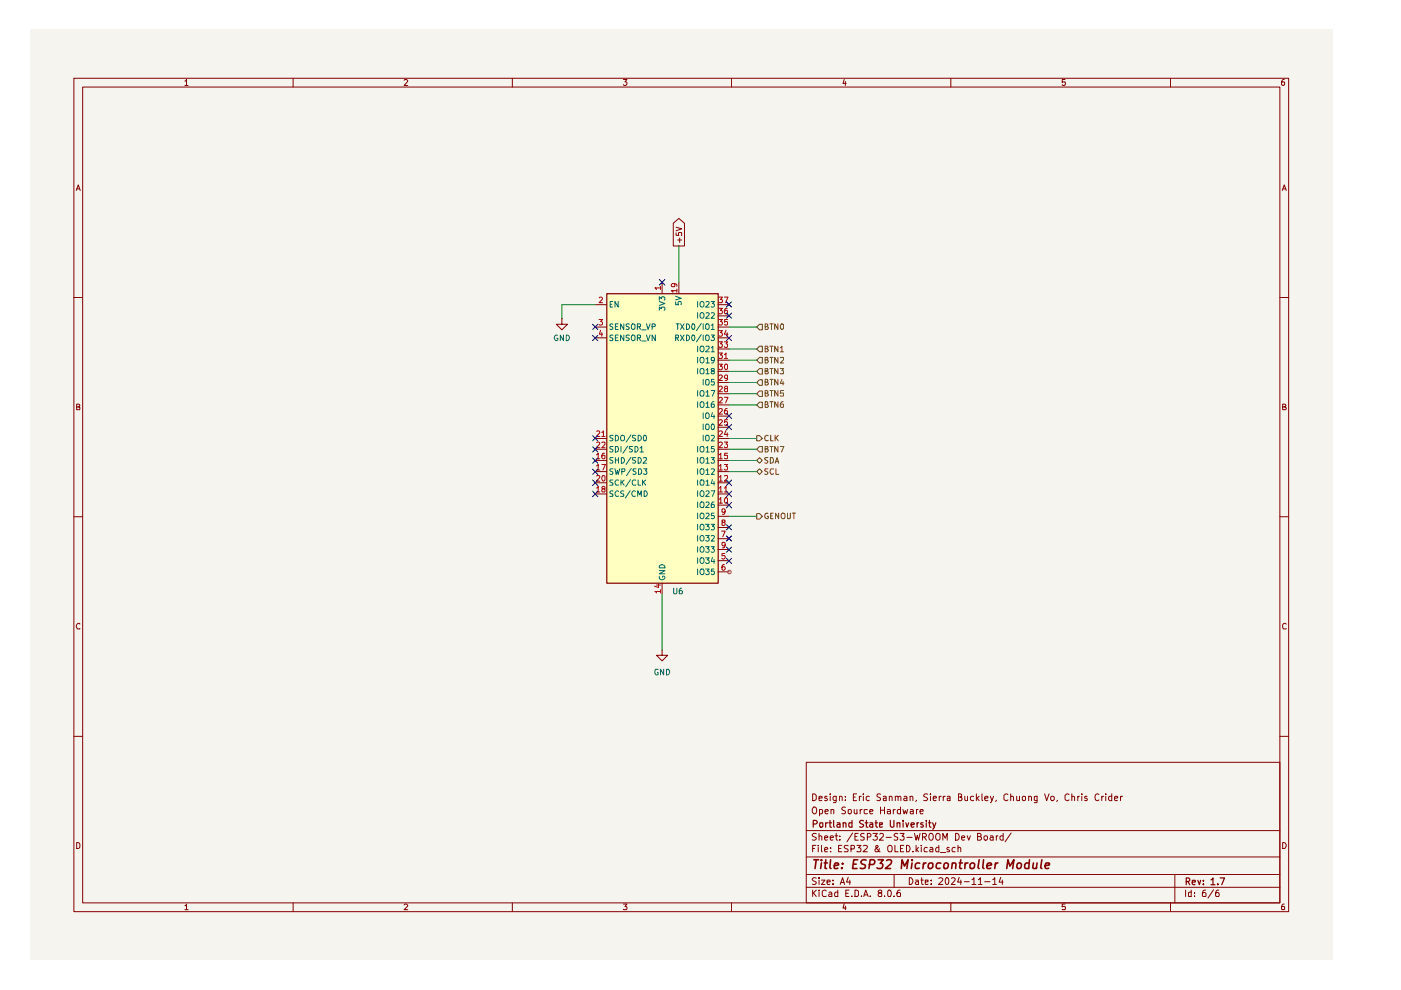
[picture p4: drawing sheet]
<svg xmlns="http://www.w3.org/2000/svg" width="297mm" height="210mm" viewBox="0 0 297 210" stroke-linecap="round" stroke-linejoin="round" font-family="sans-serif">
<path d="M6.3 6.4h276.2v197.1h-276.2z" fill="#f5f4ef"/>
<g fill="none" stroke="#840000" stroke-width=".21">
<path d="M15.7 16.6h257.5v176.7h-257.5zM17.5 18.5h253.9v172.9h-253.9zM39.2 17.2h.2l.1-.4v1.3M39.2 18.1h.7M62.1 16.6v1.9M85.7 17l.2-.2h.3l.2 .3-.7 1h.7M108.6 16.6v1.9M132.2 16.8h.7l-.4 .6 .4 .1v.4l-.2 .2h-.4l-.1-.2M155.1 16.6v1.9M179 16.8l-.3 .9h.7M179.2 17.3v.8M201.6 16.6v1.9"/>
<path d="M225.8 16.8h-.6v.6h.6l.1 .1-.1 .5-.4 .1-.2-.2M248.2 16.6v1.9M272.3 16.8h-.3a.93 .93 0 0 0-.2 1.2h.5l.1-.5-.1-.1h-.5l-.1 .1M16.2 40.4l.4-1.2 .4 1.2M16.3 40h.5M271.9 40.4l.4-1.2 .4 1.2M272 40h.6M15.7 63.1h1.8M271.4 63.1h1.8M16.3 86.3h.4l.2-.3-.1-.2-.5-.1v1.2h.5l.1-.5-.2-.1M271.9 86.3l.6-.1v-.4l-.6-.1v1.2h.6l.2-.4-.3-.2M15.7 109.6h1.8"/>
<path d="M271.4 109.6h1.8M16.9 132.3l-.1-.1a.66 .66 0 0 0-.6 .4 .66 .66 0 0 0 .2 .7h.5M272.7 132.3l-.4-.1-.4 .3v.6l.2 .2h.6M15.7 156.1h1.8M271.4 156.1h1.8M16.3 178.6h.3l.3 .4v.6l-.3 .3h-.3zM170.9 161.6h100.5v29.8h-100.5zM170.9 176.1h100.5M172.3 168.3h.3l.5 .4v.7l-.5 .4h-.3zM172.3 179.9h.4M172.6 171.1h.2a.89 .89 0 0 1 0 1.5h-.2a.89 .89 0 0 1 0-1.5zM173 179.2h-.7v1.4"/>
<path d="M173.1 176.8l-.6-.1-.3 .3 .1 .3 .7 .2 .1 .2a.51 .51 0 0 1-.4 .4 .51 .51 0 0 1-.5 0M173.5 179.2v.1M173.5 179.7v.9M173.7 177.3l.3-.1 .2 .2v.7M173.7 169.2h.6l-.1-.3h-.5v.8h.5M173.7 176.7v1.4M173.7 171.7l.5-.1 .2 .3-.1 .6h-.6M173.7 171.6v1.4M174.2 179.2v1.2l.1 .2M174.8 177.6l.7-.1-.1-.2-.4-.1-.2 .2 .1 .7h.5M174.9 172h.7l-.2-.4-.5 .2v.5l.3 .3 .3-.1M175.3 168.9l-.3-.1-.2 .3 .1 .1h.4l.1 .4-.1 .2-.5-.1"/>
<path d="M176 177.6l.7-.1-.1-.2-.4-.1-.2 .2 .1 .7h.5M176 168.3v.2M176 168.8v1M176.1 179.7v.2M176.2 171.7h.6v.9M176.2 171.6v1M177 177.2h.6M177.3 176.7v1.2l.3 .2M177.3 168.8v1.1l-.2 .3h-.4M177.3 168.9l-.4-.1-.3 .3v.4l.3 .3 .4-.1M177.8 179.9h.5M178 168.9l.3-.1 .3 .2v.8"/>
<path d="M178 168.8v1M178.1 178v.1M178.1 177.3v.1M178.5 179.2h-.7v1.4h.7M179.2 171.2l-.5-.1-.2 .3 .1 .3 .6 .3v.4l-.2 .2-.5-.1M179.2 169.6v.2M179.2 168.9v.1M179.8 179.3h-.7l-.1 .4 .2 .2 .5 .1 .1 .3-.1 .3h-.7M179.8 171.7h.1a.36 .36 0 0 1 .6 .2l-.1 .6-.3 .1-.3-.2zM180.8 176.6l-1.2 1.9M180.9 169h.5M181.1 171.6v.7a.36 .36 0 0 0 .6 .2v-.1"/>
<path d="M181.3 177.4h.4M181.6 168.3h-.7v1.5h.7M181.7 179.2h.8l-.5 .5h.3l.2 .3v.5h-.8M181.7 171.6v1M181.9 176.7h-.6v1.4h.6M182.2 168.8v1M182.4 171.6v1M182.6 168.8l-.4 .3M182.8 171.6l-.4 .3M183 179.3h.8l.1 .4-.9 .9h.9M183 168.3v.2M183 168.8v1"/>
<path d="M183.2 176.8l-.5-.1-.2 .3v.3l.7 .2v.5l-.2 .1h-.5M183.9 177.5h.5l.3-.3v-.2l-.3-.3h-.5v1.4M183.9 171.7h-.7v.7l.3 .2 .4-.1M184.3 168.9l-.4-.1-.3 .3v.4l.3 .3 .4-.1M184.4 172h.7l-.1-.3-.4-.1-.2 .2 .1 .7h.5M185.1 176.7h.9l-.5 .6 .4 .1 .1 .5a.59 .59 0 0 1-.9 .1M186.4 179.9l-.3 .7h-.4l-.2-.3 .1-.3 .6-.5-.2-.3-.2 .1-.1 .3 .7 1h.2M186.5 176.9l.2-.2 .5 .1 .1 .5-.9 .8h.9M186.7 168.4h-.7v.5a.56 .56 0 0 1 .6 .8h-.7M186.7 171.1v1.5M186.7 171.8h.8M187.3 168.9h.6v.9"/>
<path d="M187.5 171.1v1.5M187.9 169.2h-.6v.5h.6M187.9 177.5h1.1M188.1 171.7l.5-.1 .2 .2v.8M188.3 179.4l.3-.2a.46 .46 0 0 1 .5 .5l-.1 .9h-.5a.99 .99 0 0 1-.2-1.2zM188.6 168.9l.4-.1 .1 .2v.8M188.6 168.8v1M188.8 172h-.7v.5h.7M189.4 171.6v1M189.7 179.2v1.4h.7M189.8 171.6l-.4 .3M189.8 168.9l.4-.1 .2 .2v.8"/>
<path d="M189.8 168.8v1M190.3 176.8l-.5-.1-.2 .3 .1 .3 .6 .2v.5l-.2 .1h-.5M190.4 169l.3-.2 .3 .2v.8M190.8 176.7h.9l-.4 .6h.3v.8h-.6l-.2-.1M190.9 171.7l-.4-.1-.3 .3 .1 .6h.6M190.9 179.9h.4M190.9 171.1v1.5M191.4 171.6l.3 1 .2-.7 .3 .7 .2-1M191.6 179.2h-.7v1.4h.7M191.7 168.9l.4-.1 .2 .2v.8M192.2 179.2a.76 .76 0 0 1 .7 .5 .76 .76 0 0 1-.2 .9h-.5zM192.3 169.2h-.6l-.1 .2 .3 .4 .4-.1"/>
<path d="M192.3 177.5h1.1M193 168.9l.4-.1 .1 .2v.8M193 168.8v1M193 171.7l.4-.1 .2 .2v.8M193.6 172h-.6v.2l.1 .4 .5-.1M193.9 176.7l.3 1.4 .3-1 .2 1 .4-1.4M194.2 179.2v1.4M194.3 169.7l-.2 .2M194.3 171.6v1M194.6 171.6l-.3 .1v.2M194.7 179.7l-.5 .6M195.1 172h.6l-.1-.4h-.4l-.1 .2v.5l.1 .3 .5-.1"/>
<path d="M195.3 179.2v.1M195.3 179.7v.9M195.6 177.5h.6l.2-.3v-.2l-.2-.3h-.6v1.4M195.9 177.5l.5 .6M196.6 179.7h-.4a.59 .59 0 0 0-.1 .9h.5M196.7 168.4l-.5-.1-.4 .4 .1 .2 .5 .2 .3 .4-.3 .3-.6-.1M197.1 176.8l.4-.1a.89 .89 0 0 1 0 1.4h-.2a.97 .97 0 0 1-.2-1.3zM197.2 179.7h.4l.2 .2v.7h-.6l-.1-.3 .7-.3M197.3 168.3v.2M197.3 168.8v1M197.9 169.2h.6l-.1-.4h-.4l-.1 .2v.6l.1 .2 .5-.1M198.7 176.7l.6 .3v.9l-.6 .2a.89 .89 0 0 1 0-1.4z"/>
<path d="M199.1 179.2v1.4l-.6-.1a.6 .6 0 0 1 .1-.8h.5M199.1 168.8v1M199.6 168.8l-.5 .3M199.9 178.1v-1.4l.5 1 .4-1v1.4M200 168.8v1M200.4 168.8l-.4 .3M200.8 168.9h.6v.9M201.3 179.7h-.4l-.2 .2 .2 .3 .4 .1v.3h-.6M201.4 169.2h-.6v.5h.6M202.5 179.7h-.4a.59 .59 0 0 0-.1 .9h.5M202.6 176.7a.72 .72 0 0 1 .8 .7 .72 .72 0 0 1-.8 .7zM203.1 179.8l.2-.1h.3l.1 .9"/>
<path d="M203.1 179.2v1.4M203.2 169l.7-.1v-.4l-.7-.2v1.5h.5l.2-.1 .1-.5-.4-.2M203.9 177.6l.7-.1-.2-.3-.5 .2v.5l.2 .2h.4M204.6 168.8v.8l.2 .2 .3-.2M205.1 177.2l.3 .9 .3-.9M205.1 168.8v1M206.4 168.9h-.6l-.1 .6a.45 .45 0 0 0 .7 .2M207 168.3v1.5M207.2 169.2l.4 .6M207.3 177.4l.6-.1 .1-.3-.2-.3h-.5v1.4h.6l.2-.2v-.3l-.3-.2M207.6 168.8l-.6 .5M208.2 168.3v1.4l.2 .1"/>
<path d="M208.7 177.3l.4-.1 .3 .3v.4l-.3 .2h-.2l-.3-.2zM208.8 169.2h.7v-.3l-.5-.1-.2 .2 .1 .7h.6M210 177.3l.4-.1 .2 .2v.7M210 168.8l.3 1M210.6 177.5h-.5l-.2 .3 .2 .3h.5M210.7 168.8l-.6 1.3-.1 .1M211.2 169.7l-.1 .2M211.2 177.2v.9M211.6 177.2l-.4 .1v.2M212.7 177.3l-.4-.1-.3 .3v.4l.3 .2h.4M212.7 176.7v1.4M213.7 168.5l-.4-.2-.4 .4v.9l.4 .2 .4-.2"/>
<path d="M214.3 168.9l.4-.1 .2 .2v.8M214.3 168.3v1.5M214.4 176.6l-1.3 1.9M215.6 168.8v.9l.3 .1 .3-.2M216.2 168.8v1M216.8 168.9h.6l-.1 .8h-.5zM218.1 168.9l.3-.1 .3 .2v.8M218.1 168.8v1M219.9 168.8v1.3l-.6 .1M219.9 168.9h-.6v.7l.2 .2 .4-.1M221.5 168.3l.4 1.5 .5-1.5M222.8 168.9l.5-.1 .2 .3v.4l-.2 .3h-.3l-.2-.3z"/>
<path d="M224.2 169.7l-.2 .2M226.7 168.5l-.5-.2-.4 .4 .1 .9 .3 .2 .5-.2M227.2 168.9l.4-.1 .2 .2v.8M227.2 168.3v1.5M228.5 168.8v1M228.9 168.8l-.4 .1v.2M229.4 168.3v.2M229.4 168.8v1M230.5 168.9l-.4-.1-.1 .3v.1h.4l.1 .4-.1 .2-.4-.1M233 168.5a.55 .55 0 0 0-.7 0 .55 .55 0 0 0-.1 .7v.4l.4 .2 .4-.2M233.6 168.8v1M234 168.8l-.4 .3"/>
<path d="M234.4 168.3v.2M234.4 168.8v1M235.7 168.9l-.4-.1-.3 .3v.4l.3 .3 .4-.1M235.7 168.3v1.5M236.3 169.2h.7l-.2-.4-.5 .2v.6l.3 .2 .3-.1M237.6 168.8v1M238 168.8l-.4 .3M271.9 178.6a.65 .65 0 0 1 .8 .7 .65 .65 0 0 1-.8 .6zM39.2 192h.2l.1-.3v1.2M39.2 192.9h.7M62.1 191.4v1.9M85.7 191.9l.2-.2h.3l.2 .2-.7 1h.7"/>
<path d="M108.6 191.4v1.9M132.2 191.7h.7l-.4 .5 .4 .2v.3l-.1 .2-.6-.1M155.1 191.4v1.9M170.9 188.1h100.5M170.9 185.4h100.5M170.9 181.7h100.5M172.3 188.7v1.4M172.5 189.3l.6 .8M173.1 186.2l-.6-.1-.3 .3 .3 .4 .6 .3a.51 .51 0 0 1-.4 .4 .51 .51 0 0 1-.5 0M173.1 188.7l-.8 .8M173.7 188.7v.2M173.7 186.1v.2"/>
<path d="M173.7 186.6v.9M173.7 189.1v1M174.2 186.6h.7l-.7 .9h.7M174.8 180.2l.7-.2-.1-.3h-.4l-.2 .2 .1 .7h.5M175.2 188.9l-.4-.2-.5 .4 .1 .8 .2 .2 .6-.1M175.3 187l.7-.1-.1-.3h-.5l-.1 .2 .1 .7h.5M175.8 189.2l.4-.1 .2 .3v.7h-.6l-.1-.4 .7-.2M176.1 180.5v.1M176.6 187.4v.1M176.6 186.6v.2M177.6 188.7v1.4h-.6v-.9h.6M178.1 187.5l.5-1.4 .5 1.4"/>
<path d="M178.3 187.1h.6M179 191.6l-.3 .9h.7M179.2 192.1v.8M179.3 189.4h.5M179.8 186l-.3 1h.8M180 188.7h-.7v1.4h.7M180.2 186.6v.9M180.4 180h.5l.2-.2a.36 .36 0 0 0-.2-.6h-.5v1.4M180.6 190v.1M181.3 188.7h.3l.4 .4v.6l-.2 .4h-.5zM182.6 190v.1M183.1 190.1l.5-1.4 .5 1.4"/>
<path d="M183.2 189.7h.7M184.5 190v.1M186.4 189.3l-.2-.3 .2-.3 .5 .1v.3l-.7 .5 .2 .5h.5v-.6l-.2-.2M187.5 190v.1M188.2 189l.3-.3a.78 .78 0 0 1 .6 .6 .78 .78 0 0 1-.3 .8l-.5-.1zM189.6 190v.1M189.6 185.4v2.7M190.8 188.7l-.5 .2-.1 .9 .1 .3 .6-.1-.1-.7-.4-.1-.2 .3M192.8 186.1a.72 .72 0 0 1 .8 .7 .72 .72 0 0 1-.8 .7zM193.5 180.5v.1M194.1 186.6h.5l.1 .9M194.3 180.1l.4 .5"/>
<path d="M194.7 186.9h-.4l-.2 .3 .2 .3h.4M195.2 186.6h.5M195.4 186.1v1.2l.3 .2M196.2 187l.6-.1v-.3h-.6v.9h.6M197.4 187.4v.1M197.4 186.6v.2M199.1 186.3v-.1a.47 .47 0 0 1 .8 .3l-.9 1h.9M199.4 180.8h1.1M200.5 186.3l.2-.2a.8 .8 0 0 1 .5 .7 .8 .8 0 0 1-.5 .7l-.2-.1-.1-.5zM201.6 191.4v1.9M201.8 186.3l.1-.2h.4l.2 .4-.8 1h.8M203.4 186l-.4 1h.9"/>
<path d="M203.7 186.6v.9M204.5 186.9h1M206.1 186.5l.4-.4v1.4M206.1 187.5h.8M207.4 186.5l.5-.4v1.4M207.4 187.5h.8M208.8 186.9h1.1M210.5 186.5l.4-.4v1.4M210.5 187.5h.7M212.2 186l-.4 1h.9M212.5 186.6v.9M225.8 191.7h-.6v.6l.6-.1 .1 .2-.1 .5-.6-.1"/>
<path d="M248.2 191.4v1.9M249.1 185.4v6M251.4 188.7v1.4M252.6 188.7v1.4h-.5l-.1-.8 .2-.2 .4 .1M253.2 190v.1M253.2 189.2v.2M255.6 188.7l-.5 .2-.2 .9 .1 .3 .7-.1-.1-.7-.4-.1-.3 .3M257.3 188.6l-1.2 1.8M258.4 188.7l-.4 .1-.3 .5 .1 .8h.6v-.8l-.4-.1-.3 .3M272.3 191.7h-.3a.93 .93 0 0 0-.2 1.2h.5l.1-.5-.1-.2h-.5l-.1 .2"/>
</g>
<g fill="none" stroke="#840000" stroke-width=".25">
<path d="M172.4 174.7l.7-.1 .2-.4-.4-.3h-.5v1.5M173.9 174.5h.6v.7l-.3 .2-.4-.3zM175 174.5v.9M175.5 174.5h-.3l-.2 .2M175.7 174.5h.6M176 173.9v1.4l.3 .1M176.7 173.9v1.2l.2 .3M177.5 174.5h.5l.1 .9M178.1 174.8h-.5l-.2 .2 .2 .4 .5-.1M178.8 174.5h.5l.1 .9M178.8 174.5v.9M180.6 174.5h-.6v.2v.6h.6"/>
<path d="M180.6 173.9v1.5M183.1 174l-.6-.1-.3 .3 .3 .4 .6 .4a.51 .51 0 0 1-.3 .4 .51 .51 0 0 1-.6-.1M183.4 174.5h.6M183.7 173.9v1.4l.3 .1M184.4 174.5h.6v.9M185 174.8h-.4l-.2 .2 .2 .4 .4-.1M185.5 174.5h.6M185.7 173.9v1.2l.4 .3M186.5 174.9l.6-.1v-.3h-.6v.8h.6M188.8 173.9v1.2l.2 .3 .5-.2v-1.3M190.2 174.5h.6v.9M190.2 174.5v.9"/>
<path d="M191.5 173.9v.2M191.5 174.5v.9M192.1 174.5l.2 .9 .4-.9M193.2 174.9l.6-.1v-.3h-.5l-.1 .1 .1 .7h.5M194.4 174.5v.9M194.8 174.5h-.3l-.1 .2M195.7 174.5h-.4l-.1 .1 .5 .4v.3h-.5M196.4 173.9v.2M196.4 174.5v.9M196.9 174.5h.5M197.1 173.9v1.2l.3 .3M197.7 174.5l.4 .9"/>
<path d="M198.4 174.5l-.5 1.2-.2 .1M251.5 186.9h.5l.3-.3v-.2l-.3-.3h-.5v1.5M251.8 186.9l.5 .7M252.8 187.1l.6-.1v-.4h-.5l-.1 .2 .1 .7h.5M254 186.6l.3 1 .3-1M255.1 187.4v.2M255.1 186.6v.2M256.8 186.6l.4-.5v1.5M256.8 187.6h.8M258.2 187.4v.2M258.7 186.1h.9l-.6 1.5"/>
</g>
<g fill="none" stroke="#840000" stroke-width=".34">
<path d="M172.6 182.3h1M173.1 182.3l-.3 1.8M174.2 182.3v.2M174.2 183l-.2 1.1M174.8 183h.6M175.1 182.3l-.2 1.8h.4M176.1 182.3l-.2 1.6 .3 .2M176.9 183.6l.9-.2-.1-.4h-.7l-.1 .9 .1 .2h.6M178.5 184v.1M178.6 183v.2M180.9 183.2h.6M181.9 182.3h-.9l-.2 1.8h.9"/>
<path d="M183.6 182.4l-.6-.1-.5 .4 .2 .4 .8 .4-.1 .5-.4 .1h-.6M184.3 183.3h.8l.2-.2a.5 .5 0 0 0-.1-.8h-.7l-.3 1.8M186.2 182.3h1.1l-.7 .7 .4 .1 .2 .3-.3 .7h-.7l-.3-.1M188 182.5l.3-.2 .6 .1a.51 .51 0 0 1 0 .7l-1.2 1h1.1M191.1 184.1l.2-1.8 .5 1.3 .7-1.3-.2 1.8M193.4 182.3v.2M193.4 183l-.2 1.1M195 183a.65 .65 0 0 0-.9 .3v.7a.64 .64 0 0 0 .8 .1M195.8 183l-.1 1.1M196.3 183l-.6 .3M196.9 183.1l.4-.1 .5 .1v.7l-.3 .3h-.4l-.3-.1zM199.5 183h-.6l-.4 .3v.7l.3 .1h.5"/>
<path d="M200.2 183.1l.3-.1 .5 .1v.7l-.2 .3h-.6l-.1-.3zM201.9 183.1l.3-.1h.4v1.1M201.9 183l-.1 1.1M203.4 183h.6M203.7 182.3l-.2 1.6 .4 .2M204.6 183v1.1M205.2 183h-.4l-.2 .3M205.7 183.3l.4-.3h.4l.2 .3-.1 .5a.56 .56 0 0 1-.9 .2zM207.6 182.3l-.3 1.6 .3 .2M208.5 182.3l-.1 1.6 .2 .2M209.3 183.6l.9-.2-.1-.4a.6 .6 0 0 0-.8 .2v.9h.8M211.1 183l-.2 1.1"/>
<path d="M211.6 183l-.6 .3M213.4 184.1l.3-1.8 .4 1.3 .9-1.3-.3 1.8M215.7 183.1l.3-.1 .5 .1v.7l-.2 .3h-.5l-.2-.1zM218.2 183a.65 .65 0 0 0-.9 .3v.8h.8M218.3 182.3l-.2 1.8M219.1 183l-.2 .9a.49 .49 0 0 0 .9 .1M219.9 183l-.2 1.1M220.9 182.3l-.3 1.6 .3 .2M221.6 183.6l.9-.2v-.4h-.6l-.2 .2v.9h.6"/>
</g>
<path d="M128.6 62.2h23.6v61.4h-23.6z" fill="#ffffc2"/>
<path d="M160.4 108.9h.6l.6 .6-.6 .6h-.6z" fill="#f5f4ef"/>
<path d="M160.4 108.9h.6l.6 .6-.6 .6h-.6zM162.8 108.9l-.2-.1a.61 .61 0 0 0-.5 .6 .61 .61 0 0 0 .5 .6l.3-.1v-.4h-.3M163.4 109.4h.3M163.9 108.8h-.5v1.2h.5M165.1 108.8v1.2l-.7-1.2v1.2M165.7 109l.2-.2a.6 .6 0 0 1 .6 .6 .6 .6 0 0 1-.6 .6l-.3-.4zM167 108.8v1.1l.1 .1 .5-.1v-1.1M168 108.8h.7M168.3 108.8v1.2" fill="none" stroke="#725600" stroke-width=".21"/>
<path d="M140.4 137.8v1.1h1.2l-1.2 1.2-1.2-1.2h1.2M140.4 137.8h.1" fill="none" stroke="#840000" stroke-width=".21"/>
<path d="M160.4 85.9l.6-.6h.6v1.1h-.6z" fill="#f5f4ef"/>
<path d="M161 85.3h.6v1.1h-.6l-.6-.5zM162.2 85.8l.5-.1v-.4l-.5-.1v1.2h.5l.2-.4-.3-.2M163.2 85.2h.7M163.6 85.2v1.2M164.9 85.2v1.2l-.6-1.2v1.2M166 85.2l-.4 .1-.2 .9 .2 .2 .5-.1-.1-.6h-.4l-.2 .2" fill="none" stroke="#725600" stroke-width=".21"/>
<path d="M160.4 92.4h.6l.6 .6-.6 .5h-.6z" fill="#f5f4ef"/>
<path d="M160.4 92.4h.6l.6 .6-.6 .5h-.6zM162.9 92.4l-.3-.1a.6 .6 0 0 0-.5 .6 .6 .6 0 0 0 .5 .6l.3-.1M163.4 92.3v1.2h.5M164.3 92.3v1.2M164.5 92.8l.5 .7M165 92.3l-.7 .7" fill="none" stroke="#725600" stroke-width=".21"/>
<path d="M160.4 100l.6-.6 .6 .6-.6 .6z" fill="#f5f4ef"/>
<path d="M160.4 100l.6-.6 .6 .6-.6 .6zM162.8 99.4h-.6l-.1 .2 .1 .3 .5 .2v.4h-.6M164 99.5l-.5-.1a.67 .67 0 0 0-.3 .7 .67 .67 0 0 0 .5 .5l.3-.2M164.5 99.4v1.2h.6" fill="none" stroke="#725600" stroke-width=".21"/>
<path d="M160.4 95.2l.6-.5h.6v1.1h-.6z" fill="#f5f4ef"/>
<path d="M161 94.7h.6v1.1h-.6l-.6-.6zM162.2 95.2h.5v-.5h-.5v1.1h.4l.3-.4-.3-.2M163.2 94.7h.7M163.6 94.7v1.1M164.9 94.7v1.1l-.6-1.1v1.1M165.4 94.7h.8l-.5 1.1" fill="none" stroke="#725600" stroke-width=".21"/>
<path d="M160.4 97.6l.6-.6 .6 .6-.6 .6z" fill="#f5f4ef"/>
<path d="M160.4 97.6l.6-.6 .6 .6-.6 .6zM162.8 97h-.6l-.1 .2 .1 .3 .5 .2v.4h-.6M163.3 97h.4a.66 .66 0 0 1 .3 .8 .66 .66 0 0 1-.7 .4zM164.3 98.2l.5-1.2 .3 1.2M164.4 97.9h.6" fill="none" stroke="#725600" stroke-width=".21"/>
<path d="M128.7 62.3h23.6v61.4h-23.6z" fill="none" stroke="#840000" stroke-width=".25"/>
<g fill="none" stroke="#840000" stroke-width=".21">
<path d="M140.4 59.9v2.3M143.9 59.9v2.3M119.1 67.6v1.1h1.2l-1.2 1.2-1.2-1.2h1.2M119.1 67.6h.1M126.2 64.6h2.4M126.2 69.3h2.4M126.2 71.6h2.4M152.2 64.6h2.4M152.2 69.3h2.4M152.2 78.7h2.4M152.2 76.4h2.4M152.2 74h2.4"/>
<path d="M152.2 71.6h2.4M152.2 67h2.4M126.2 100h2.4M126.2 97.6h2.4M126.2 93h2.4M126.2 95.2h2.4M152.2 100h2.4M152.2 97.6h2.4M152.2 93h2.4M152.2 95.2h2.4M152.2 90.6h2.4M152.2 88.2h2.4"/>
<path d="M152.2 85.9h2.4M152.2 83.5h2.4M152.2 81.1h2.4M126.2 104.7h2.4M126.2 102.4h2.4M152.2 107.1h2.4M152.2 104.7h2.4M152.2 102.4h2.4M152.2 118.9h2.4M152.2 114.2h2.4M152.2 111.8h2.4M152.2 109.5h2.4"/>
<path d="M152.2 116.5h2.4M140.4 123.6v2.4M152.2 121.2h2.4"/>
</g>
<g fill="none" stroke="#006464" stroke-width=".21">
<path d="M129.4 64.5h.3M129.9 63.9h-.5v1.2h.5M130 68.7h-.5l-.2 .2 .2 .4h.4v.5h-.6M130 71.1h-.6l-.1 .3 .6 .3 .1 .3-.3 .2-.4-.1M130.5 69.3h.4M130.5 71.6h.4M131.1 63.9v1.2l-.7-1.2v1.2M131.1 68.7h-.6v1.1h.6M131.1 71h-.6v1.2h.6M132.2 68.7v1.1l-.6-1.1v1.1M132.2 71v1.2l-.6-1.2v1.2M133.4 68.7h-.6v.4l.6 .4-.2 .3h-.4"/>
<path d="M133.4 71.1h-.6v.4l.6 .4-.2 .3-.4-.1M134.1 68.7l.5 .1v.9l-.5 .1a.78 .78 0 0 1 0-1.1zM134.1 71l.5 .2v.9l-.5 .1a.78 .78 0 0 1 0-1.2zM135.1 69.3h.6l.1-.6h-.7v1.1M135.1 71.6h.6l.1-.5-.7-.1v1.2M135.5 69.3l.3 .5M135.5 71.6l.3 .6M136.1 69.9h.9M136.1 72.3h.9M137.1 68.7l.3 1.1 .4-1.1M137.1 71l.3 1.2 .4-1.2M138.3 69.3h.5l.1-.2v-.4h-.6v1.1"/>
<path d="M138.9 71v1.2l-.6-1.2v1.2M139.8 65.8v-.7l.4 .3 .1-.3h.5l.2 .2v.3l-.2 .2M139.8 63.9l1.2 .4-1.2 .5M139.8 63.7v-.8l.4 .4 .1-.3 .4-.1 .3 .3v.3l-.2 .2M143.3 64v.6h.5v-.5l.1-.2h.4l.1 .2v.5M143.3 62.8l1.1 .4-1.1 .4M143.3 71.6h.5v-.5l-.5-.1v1.2M143.3 68.7h.7M143.5 71.6l.3 .6M143.7 68.7v1.1M144.3 71l.7 1.2M144.3 68.7l.7 1.1"/>
<path d="M145 71l-.7 1.2M145 68.7l-.7 1.1M145.5 71a.58 .58 0 0 1 .7 .7l-.2 .4-.5 .1zM145.5 68.7a.6 .6 0 0 1 .7 .6 .6 .6 0 0 1-.7 .5zM146.7 71.1l.4-.1a.69 .69 0 0 1-.2 1.2l-.3-.5zM146.7 68.7h.4a.78 .78 0 0 1 0 1.1h-.4zM147.9 63.9v1.2M147.9 66.3v1.2M147.9 73.4v1.2M147.9 75.8v1.2M147.9 78.1v1.1M148.5 66.5l.3-.2a.6 .6 0 0 1 .5 .6 .6 .6 0 0 1-.5 .6l-.4-.4z"/>
<path d="M148.5 64.1l.3-.2a.6 .6 0 0 1 .5 .6 .6 .6 0 0 1-.5 .6l-.4-.4zM148.6 78.1h.5a.87 .87 0 0 1 0 1.1h-.5a.87 .87 0 0 1 0-1.1zM148.6 75.8h.5a.77 .77 0 0 1-.2 1.2l-.3-.1a.87 .87 0 0 1 0-1.1zM148.6 73.4h.5a.77 .77 0 0 1-.2 1.2l-.3-.1a.87 .87 0 0 1 0-1.1zM148.7 71l-1 1.5M148.7 68.6l-1 1.5M149.1 68.7v1.1M149.1 71v1.2M149.6 71.2l.5-.2a.65 .65 0 0 1 .3 .7 .65 .65 0 0 1-.5 .5l-.3-.1zM149.6 68.8l.5-.1a.65 .65 0 0 1 .3 .6 .65 .65 0 0 1-.5 .5l-.3-.1zM149.7 78.5l.3-.4v1.1M149.7 76.1l.3-.3v1.2"/>
<path d="M149.7 73.5l.6-.1 .1 .3-.8 .9h.8M149.7 66.4l.4-.1 .3 .3-.8 .9h.8M149.7 64l.4-.1 .3 .4-.8 .8h.8M149.7 79.2h.7M149.7 77h.7M150.8 73.7l.3-.3v1.2M150.8 71h.7l-.5 .5 .5 .2-.1 .4-.5 .1-.1-.1M150.8 69l.3-.3v1.1M150.8 66.4l.4-.1 .3 .2-.7 1h.7M150.8 63.9h.7l-.5 .4 .5 .3-.1 .4h-.6M150.8 74.6h.7M150.8 69.8h.7"/>
<path d="M151 78.7l-.2-.3 .1-.3h.5v.5l-.5 .1-.1 .1 .1 .4h.5l.1-.4-.3-.1M151.5 76.3l-.1 .2h-.5l-.1-.2 .1-.5 .5 .1a.85 .85 0 0 1-.3 1.1h-.2M130 97h-.5l-.2 .2 .2 .3 .4 .2v.4h-.6M130 99.4h-.5l-.2 .2 .2 .3 .4 .2v.4h-.6M130 92.4h-.6l-.1 .2 .6 .4 .1 .2-.3 .3-.4-.1M130 94.7h-.5l-.2 .1 .2 .4 .4 .1v.5h-.6M130.4 99.4l.2 1.2 .3-.9 .2 .9 .3-1.2M130.5 92.3l.6 .2v.3v.5l-.4 .2h-.2zM130.5 94.7h.4a.66 .66 0 0 1 .2 .7 .66 .66 0 0 1-.6 .4zM130.5 97v1.2M130.5 97.5h.6M131.1 97v1.2"/>
<path d="M131.7 92.5l.2-.2a.6 .6 0 0 1 .5 .6 .6 .6 0 0 1-.5 .6l-.3-.5zM131.7 94.7v1.1M131.7 97h.5a.66 .66 0 0 1 .2 .8 .66 .66 0 0 1-.7 .4zM131.8 100l.6-.1v-.5h-.6v1.2M133.1 94.6l-1 1.5M133.8 96.9l-1 1.6M133.8 92.2l-1 1.5M133.9 99.3l-1.1 1.5M134.1 94.7h-.7v.4l.7 .4-.2 .3h-.5M134.6 94.7h.4a.66 .66 0 0 1 .3 .7 .66 .66 0 0 1-.7 .4zM134.8 97l-.7 .1v.4l.7 .4-.3 .3-.4-.1M134.8 92.4h-.7v.3l.7 .4-.3 .4-.4-.1"/>
<path d="M134.9 99.4h-.6l-.1 .2 .1 .3 .5 .2v.4h-.6M135.3 97h.4a.66 .66 0 0 1 .3 .8 .66 .66 0 0 1-.7 .4zM135.3 92.3a.6 .6 0 0 1 .7 .6 .6 .6 0 0 1-.7 .6zM135.4 99.4h.4a.66 .66 0 0 1 .2 .7 .66 .66 0 0 1-.6 .5zM135.7 95l.4-.3v1.1M135.7 95.8h.7M136.4 97.1l.6-.1 .1 .4-.8 .8h.8M136.5 99.4h.7l-.4 .4 .4 .3-.1 .4-.4 .1-.2-.2M136.5 92.4l.3-.1a.78 .78 0 0 1 0 1.2l-.3-.1zM147.9 82.8v1.2M147.9 85.2v1.2M147.9 94.7v1.1"/>
<path d="M147.9 97v1.2M147.9 99.4v1.2M148.5 85.3l.3-.1 .3 .1a.87 .87 0 0 1 0 1.1h-.5l-.2-.4zM148.5 83l.3-.2 .3 .1a.87 .87 0 0 1 0 1.1h-.5l-.2-.3zM148.6 99.4h.5a.77 .77 0 0 1-.2 1.2l-.3-.1a.87 .87 0 0 1 0-1.1zM148.6 97h.5a.77 .77 0 0 1-.2 1.2l-.3-.1a.87 .87 0 0 1 0-1.1zM148.6 94.7h.5a.77 .77 0 0 1-.2 1.1h-.3a.87 .87 0 0 1 0-1.1zM149.1 80.4v1.2M149.1 87.5v1.2M149.1 89.9v1.2M149.1 92.3v1.2M149.6 92.5l.5-.2a.65 .65 0 0 1 .3 .7 .65 .65 0 0 1-.5 .5l-.3-.2z"/>
<path d="M149.6 90.1l.5-.2a.65 .65 0 0 1 .3 .7 .65 .65 0 0 1-.5 .5l-.3-.2zM149.6 87.7l.5-.2a.65 .65 0 0 1 .3 .7 .65 .65 0 0 1-.5 .5l-.3-.1zM149.6 80.6l.5-.2a.86 .86 0 0 1 .1 1.2h-.4l-.2-.2zM149.7 99.7l.3-.3v1.2M149.7 97.4l.3-.4v1.2M149.7 95l.3-.3v1.1M149.7 85.5l.3-.3v1.2M149.7 83.1l.3-.3v1.2M149.7 98.2h.7M149.7 95.8h.7M149.7 86.4h.7M149.7 84h.7"/>
<path d="M150.8 99.5l.6-.1 .1 .2-.1 .3-.6 .7h.7M150.8 97h.7l-.5 .5 .5 .2-.1 .4-.5 .1-.1-.2M150.8 92.4l.4-.1 .3 .2-.7 1h.7M150.8 82.8h.8l-.6 1.2M150.9 90l.3-.1a.78 .78 0 0 1 0 1.2l-.3-.1zM151 87.5l-.2 .8h.8M151.4 94.7h-.5l-.1 .5h.6v.6h-.4l-.2-.1M151.4 85.2h-.3a.93 .93 0 0 0-.2 1.2h.5l.1-.5-.1-.2h-.5l-.1 .2M151.4 80.4h-.5l-.1 .6 .6-.1v.7l-.6-.1M151.4 88v.7M130 104.1h-.5l-.2 .2 .2 .3a.47 .47 0 0 1 .4 .6h-.6M130 101.8h-.5l-.2 .1 .2 .3a.47 .47 0 0 1 .4 .7h-.6"/>
<path d="M131.1 104.2l-.2-.1a.67 .67 0 0 0-.5 .5 .67 .67 0 0 0 .2 .6h.5M131.1 101.9l-.5-.1-.2 .4 .2 .7 .5-.1M131.7 101.8v1.1M131.8 102.2l.5 .7M132.2 104.1h-.4l-.2 .2 .1 .3 .5 .2v.4h-.6M132.3 101.8l-.6 .6M133.6 104.1l-1 1.5M133.7 101.7l-1 1.5M134.7 104.2l-.2-.1a.67 .67 0 0 0-.6 .5 .67 .67 0 0 0 .3 .6h.5M134.8 101.9l-.5-.1-.3 .4 .3 .7 .5-.1M135.2 105.2v-1.1l.4 .8 .4-.8v1.1M135.3 101.8v1.1h.5"/>
<path d="M136.2 101.8v1.1M136.4 102.2l.5 .7M136.6 104.1a.66 .66 0 0 1 .6 .4 .66 .66 0 0 1-.2 .7h-.4zM136.9 101.8l-.7 .6M139.8 120a.66 .66 0 0 1 .7-.3 .66 .66 0 0 1 .5 .7h-1.2zM147.9 101.8v1.1M147.9 104.1v1.1M147.9 106.4v1.2M147.9 108.8v1.2M147.9 111.2v1.2M147.9 113.5v1.2M147.9 115.9v1.2"/>
<path d="M147.9 118.3v1.2M148.5 106.6l.3-.2 .3 .1a.87 .87 0 0 1 0 1.1h-.5l-.2-.3zM148.5 104.2l.3-.1h.3a.87 .87 0 0 1 0 1.1h-.5l-.2-.3zM148.5 113.7l.3-.2a.6 .6 0 0 1 .5 .6 .6 .6 0 0 1-.5 .6l-.4-.4zM148.5 111.3l.3-.1a.6 .6 0 0 1 .5 .6 .6 .6 0 0 1-.5 .6l-.4-.5zM148.5 109l.3-.2a.6 .6 0 0 1 .5 .6 .6 .6 0 0 1-.5 .6l-.4-.4zM148.5 116.1l.3-.2a.6 .6 0 0 1 .5 .6 .6 .6 0 0 1-.5 .6l-.4-.4zM148.6 101.8h.5l.2 .3-.2 .8h-.5l-.2-.4zM148.6 118.3h.5a.77 .77 0 0 1-.2 1.2l-.3-.1a.87 .87 0 0 1 0-1.1zM149.6 118.3h.8l-.5 .4 .5 .3-.1 .4-.5 .1-.2-.2M149.6 113.5h.8l-.5 .5 .5 .2-.1 .4h-.7M149.6 111.2h.8l-.5 .4 .5 .2-.1 .5h-.7"/>
<path d="M149.6 115.9h.8l-.5 .4 .5 .3-.1 .4h-.7M149.7 106.6l.4-.2 .3 .4-.8 .8h.8M149.7 104.2l.4-.1 .3 .3-.8 .8h.8M149.7 102l.3-.2v1.1M149.7 109l.4-.2 .3 .3-.8 .9h.8M149.7 102.9h.7M149.7 100.6h.7M150.8 104.1h.8l-.6 1.1M150.8 113.6l.4-.1 .3 .3-.7 .9h.7M150.8 111.2h.7l-.5 .4 .5 .2-.1 .5h-.6M150.8 115.9h.7l-.5 .4 .5 .3-.1 .4h-.6M151 101.7l-.2 .8h.8"/>
<path d="M151 118.2l-.2 .8h.8M151.4 106.4h-.3a.93 .93 0 0 0-.2 1.2h.5l.1-.5-.1-.2h-.5l-.1 .2M151.4 108.8h-.5l-.1 .6 .6-.1v.6h-.6M151.4 102.1v.8M151.4 118.6v.9M139.8 122.3v.4a.67 .67 0 0 0 .7 .2 .67 .67 0 0 0 .5-.5l-.2-.2h-.3v.2M139.8 121h1.2l-1.2 .7h1.2M147.9 120.6v1.2M148.6 120.6h.5a.77 .77 0 0 1-.2 1.2h-.3a.87 .87 0 0 1 0-1.2zM149.6 120.6h.8l-.5 .5 .5 .2-.1 .5h-.5l-.2-.1M151.4 120.6h-.5l-.1 .6h.6v.6h-.4l-.2-.1"/>
</g>
<g fill="none" stroke="#a90000" stroke-width=".21">
<path d="M127 67.7h.8l-.5 .5 .5 .2-.1 .4h-.7M127.1 63.2l.4-.2 .3 .3-.8 .9h.8M127.3 70l-.2 .9h.7M127.6 70.5v.8M140 61h-1.1l.3 .4M140 60.7v.7M142.8 60.1l.3 .3-.1 .4h-.5l-.2-.4a.81 .81 0 0 1 1.2 0v.3M143.5 61.6h-1.2l.4 .2v.2M143.5 61.3v.7M152.4 77.2h.8l-.5 .4 .5 .3-.1 .4-.5 .1-.2-.2M152.4 74.8h.8l-.5 .5 .5 .2-.1 .4-.5 .1-.2-.1M152.4 72.5h.8l-.5 .4 .5 .3-.1 .4-.5 .1-.2-.2"/>
<path d="M152.4 70.1h.8l-.5 .4 .5 .3-.1 .4h-.7M152.4 67.7h.8l-.5 .5 .5 .2-.1 .4h-.7M152.4 65.4h.8l-.5 .4 .5 .2-.1 .5h-.7M152.4 63h.8l-.5 .5h.4l.1 .2-.1 .5-.7-.1M152.5 79.7l.4-.2 .3 .3-.8 .9h.8M153.6 75.2l.3-.4v1.2M153.6 72.5h.7l-.4 .4 .4 .1v.5l-.2 .2h-.3l-.2-.2M153.6 63h.7l-.5 1.2M153.6 76h.7M153.8 77.2h.3l.2 .2v.7l-.3 .3a.71 .71 0 0 1-.2-1.2zM153.9 70l-.3 .9h.7M154.2 65.4h-.3a.73 .73 0 0 0-.1 1.1h.5v-.5l-.5-.2-.2 .2"/>
<path d="M154.2 70.5v.8M154.3 67.7h-.6l-.1 .6 .2-.1h.3l.2 .1v.5h-.7M126.5 96.4l.3-.3v1.2M126.5 98.8l.3-.3v1.2M126.5 91.4h.4l.3 .3-.8 .8h.8M126.5 93.8l.4-.1 .3 .4-.8 .8h.8M126.5 99.7h.7M126.5 97.3h.7M127.6 98.5h.8l-.6 1.2M127.6 91.7l.3-.3v1.1M127.6 93.8h.7v.4l-.7 .7h.7M127.6 92.5h.7"/>
<path d="M128.2 96.1l-.4 .1a.82 .82 0 0 0 0 1.1l.5-.2v-.5l-.5-.1-.2 .3M152.5 98.8l.3-.3v1.2M152.5 96.4l.3-.3v1.2M152.5 93.8l.4-.1 .3 .4-.8 .8h.8M152.5 91.4h.4l.3 .3-.8 .8h.8M152.5 89.1l.4-.1 .3 .3-.8 .9h.8M152.5 86.8l.4-.2 .3 .4-.8 .8h.8M152.5 84.4l.4-.2 .3 .4-.8 .8h.8M152.5 82l.4-.1 .3 .3-.8 .9h.8M152.5 99.7h.7M152.5 97.3h.7M153.6 98.5h.7l-.4 .4 .4 .1v.5l-.2 .2h-.3l-.2-.2"/>
<path d="M153.6 93.7h.7l-.4 .4 .4 .2v.4l-.2 .2h-.3l-.2-.2M153.6 84.2h.7l-.5 1.2M153.8 82.4l-.2-.3 .2-.2h.3l.2 .4-.5 .1-.2 .2 .2 .5 .5-.1v-.5l-.2-.1M153.9 91.3l-.3 .8h.7M154.2 86.6h-.3a.73 .73 0 0 0-.1 1.1h.5v-.5l-.5-.2-.2 .3M154.2 91.8v.7M154.3 96.1h-.6l-.1 .5h.7v.5l-.2 .2h-.3l-.2-.2M154.3 89h-.6l-.1 .6 .2-.2h.3l.2 .2v.5h-.7M154.3 80v.2l-.5 .1-.2-.3v-.2l.2-.3 .5 .2v.7l-.2 .3h-.3M126.5 103.5l.3-.4v1.2M126.5 100.9l.6-.1 .1 .4-.8 .8h.8M126.5 104.3h.7"/>
<path d="M127.8 100.8h.3l.2 .2v.8l-.3 .2a.71 .71 0 0 1-.2-1.2zM127.8 103.6l-.2-.2 .2-.3h.3l.2 .4-.5 .1-.2 .3v.2l.2 .2h.4l.1-.5-.2-.2M152.5 105.8l.3-.3v1.2M152.5 103.5l.3-.4v1.2M152.5 101.2l.3-.4v1.2M152.5 106.7h.7M152.5 104.3h.7M152.5 102h.7M153 112.6h.8l-.6 1.2M153.2 110.7h-.1v-.4h.6v.4l-.6 .1v.5l.1 .1h.3l.3-.2-.3-.5M153.6 103.5h.2l.1-.4v1.2M153.6 100.9h.7v.4l-.7 .7h.7"/>
<path d="M153.6 119.7h-.4l-.1 .3v.7l.4 .2 .3-.3-.1-.4-.2-.1-.4 .1v.2M153.6 104.3h.7M153.7 117.3h-.6v.6h.6l.1 .4-.3 .2-.4-.1M153.8 105.6l.2-.1 .3 .2v.8l-.2 .2h-.3l-.2-.4zM153.8 108.4l-.3 .2-.4-.1v-.5l.4-.1a.81 .81 0 0 1 0 1.2h-.3M153.8 115.5l-.3 .2-.4-.1v-.5l.4-.1a.73 .73 0 0 1-.1 1.2h-.2M139.2 124h.8M139.6 123.9v.6l-.8-.2M140 125.4h-1.1l.3 .3M140 125.1v.6"/>
</g>
<path d="M161 75.8h.6v1.2h-.6l-.6-.6z" fill="#f5f4ef"/>
<path d="M161 75.8h.6v1.2h-.6l-.6-.6zM162.2 76.3h.5v-.5h-.5v1.2h.4l.3-.5-.3-.2M163.2 75.8h.7M163.6 75.8v1.2M164.9 75.8v1.2l-.6-1.2v1.2M165.4 75.9h.7v.4l-.7 .7h.7" fill="none" stroke="#725600" stroke-width=".21"/>
<path d="M160.4 69.3l.6-.6h.6v1.2h-.6z" fill="#f5f4ef"/>
<path d="M161 68.7h.6v1.2h-.6l-.6-.6zM162.2 69.3l.5-.1v-.5h-.5v1.1h.4l.3-.4-.3-.1M163.2 68.7h.7M163.6 68.7v1.1M164.9 68.7v1.1l-.6-1.1v1.1M165.6 68.7h.3l.2 .2v.7l-.3 .2a.7 .7 0 0 1-.2-1.1z" fill="none" stroke="#725600" stroke-width=".21"/>
<path d="M161 78.1h.6v1.2h-.6l-.6-.6z" fill="#f5f4ef"/>
<path d="M161 78.1h.6v1.2h-.6l-.6-.6zM162.2 78.7h.5v-.6h-.5v1.1h.5l.2-.3-.3-.2M163.2 78.1h.7M163.6 78.1v1.1M164.9 78.1v1.1l-.6-1.1v1.1M165.4 78.1h.7l-.3 .5 .3 .1v.5h-.7" fill="none" stroke="#725600" stroke-width=".21"/>
<path d="M161 80.5h.6v1.2h-.6l-.6-.6z" fill="#f5f4ef"/>
<path d="M161 80.5h.6v1.2h-.6l-.6-.6zM162.2 81l.5-.1v-.4l-.5-.1v1.2h.5l.2-.3-.3-.3M163.2 80.4h.7M163.6 80.4v1.2M164.9 80.4v1.2l-.6-1.2v1.2M165.8 80.4l-.4 .9h.8M166 80.9v.7" fill="none" stroke="#725600" stroke-width=".21"/>
<path d="M161 82.9h.6v1.2h-.6l-.6-.6z" fill="#f5f4ef"/>
<path d="M160.4 83.5l.6-.6h.6v1.2h-.6zM162.2 83.4l.5-.1v-.4l-.5-.1v1.2h.5l.2-.3-.3-.3M163.2 82.8h.7M163.6 82.8v1.2M164.9 82.8v1.2l-.6-1.2v1.2M166.1 82.8h-.6l-.1 .6 .6-.1 .1 .6h-.7" fill="none" stroke="#725600" stroke-width=".21"/>
<path d="M161 73.4h.6v1.2h-.6l-.6-.6z" fill="#f5f4ef"/>
<path d="M160.4 74l.6-.6h.6v1.2h-.6zM162.2 73.9h.5v-.5h-.5v1.2h.4l.3-.4-.3-.3M163.2 73.4h.7M163.6 73.4v1.2M164.9 73.4v1.2l-.6-1.2v1.2M165.4 73.7l.4-.3v1.2M165.4 74.6h.7" fill="none" stroke="#725600" stroke-width=".21"/>
<path d="M142.7 47.3l1.2-1 1.2 1v4.9h-2.4zM143.3 49.4v.5l.6 .1-.1-.6h.7l-.1 .6M143.3 48.2l1.2 .3-1.2 .4M143.7 50.9h.8M144.1 50.5v.9" fill="none" stroke="#840000" stroke-width=".21"/>
<g fill="none" stroke="#009600" stroke-width=".21">
<path d="M143.9 52.2v7.7M126.2 64.6h-7.1v3M154.6 76.4h5.8M154.6 74h5.8M154.6 69.3h5.8M154.6 78.7h5.8M154.6 100h5.8M154.6 81.1h5.8M154.6 83.5h5.8M154.6 85.9h5.8M154.6 95.2h5.8M154.6 97.6h5.8"/>
<path d="M154.6 93h5.8M154.6 109.5h5.8M140.4 126v11.8"/>
</g>
<g fill="none" stroke="#000084" stroke-width=".21">
<path d="M139.8 59.3l1.2 1.2M141 59.3l-1.2 1.2M125.6 68.7l1.1 1.1M125.6 71.1l1.1 1.1M126.7 68.7l-1.1 1.1M126.7 71.1l-1.1 1.1M154 66.4l1.1 1.1M154 71.1l1.1 1.1M154 64l1.1 1.1M155.1 66.4l-1.1 1.1M155.1 71.1l-1.1 1.1M155.1 64l-1.1 1.1"/>
<path d="M125.6 94.7l1.1 1.1M125.6 99.5l1.1 1.1M125.6 97.1l1.1 1.1M125.6 92.4l1.1 1.1M126.7 94.7l-1.1 1.1M126.7 99.5l-1.1 1.1M126.7 97.1l-1.1 1.1M126.7 92.4l-1.1 1.1M154 87.6l1.1 1.1M154 90l1.1 1.1M155.1 87.6l-1.1 1.1M155.1 90l-1.1 1.1"/>
<path d="M125.6 104.1l1.1 1.2M125.6 101.8l1.1 1.2M126.7 104.1l-1.1 1.2M126.7 101.8l-1.1 1.2M154 104.1l1.1 1.2M154 101.8l1.1 1.2M154 118.4l1.1 1.1M154 116l1.1 1.1M154 111.3l1.1 1.1M154 113.6l1.1 1.1M154 106.5l1.1 1.2M155.1 104.1l-1.1 1.2"/>
<path d="M155.1 101.8l-1.1 1.2M155.1 118.4l-1.1 1.1M155.1 116l-1.1 1.1M155.1 111.3l-1.1 1.1M155.1 113.6l-1.1 1.1M155.1 106.5l-1.1 1.2"/>
</g>
<path d="M118.2 71.1l-.1-.1a.57 .57 0 0 0-.6 .7l.4 .5 .4-.1v-.4h-.3M119.5 71v1.2l-.7-1.2v1.2M120.1 71a.58 .58 0 0 1 .6 .7l-.2 .4-.4 .1zM142.8 124.7l.1 1.2h.4l.2-.2v-1M144.5 124.7l-.3 .1-.2 .3v.7l.5 .1 .2-.2v-.3l-.2-.2h-.4l-.1 .2M139.5 141.9h-.5l-.1 .3v.5l.1 .3h.5v-.4h-.1M140.7 141.9v1.2l-.7-1.2v1.2M141.3 141.9h.4a.66 .66 0 0 1 .3 .8 .66 .66 0 0 1-.7 .4z" fill="none" stroke="#006464" stroke-width=".21"/>
<circle cx="154.6" cy="121.3" r=".38" fill="none" stroke="#a94d4d" stroke-width=".21"/>
</svg>
